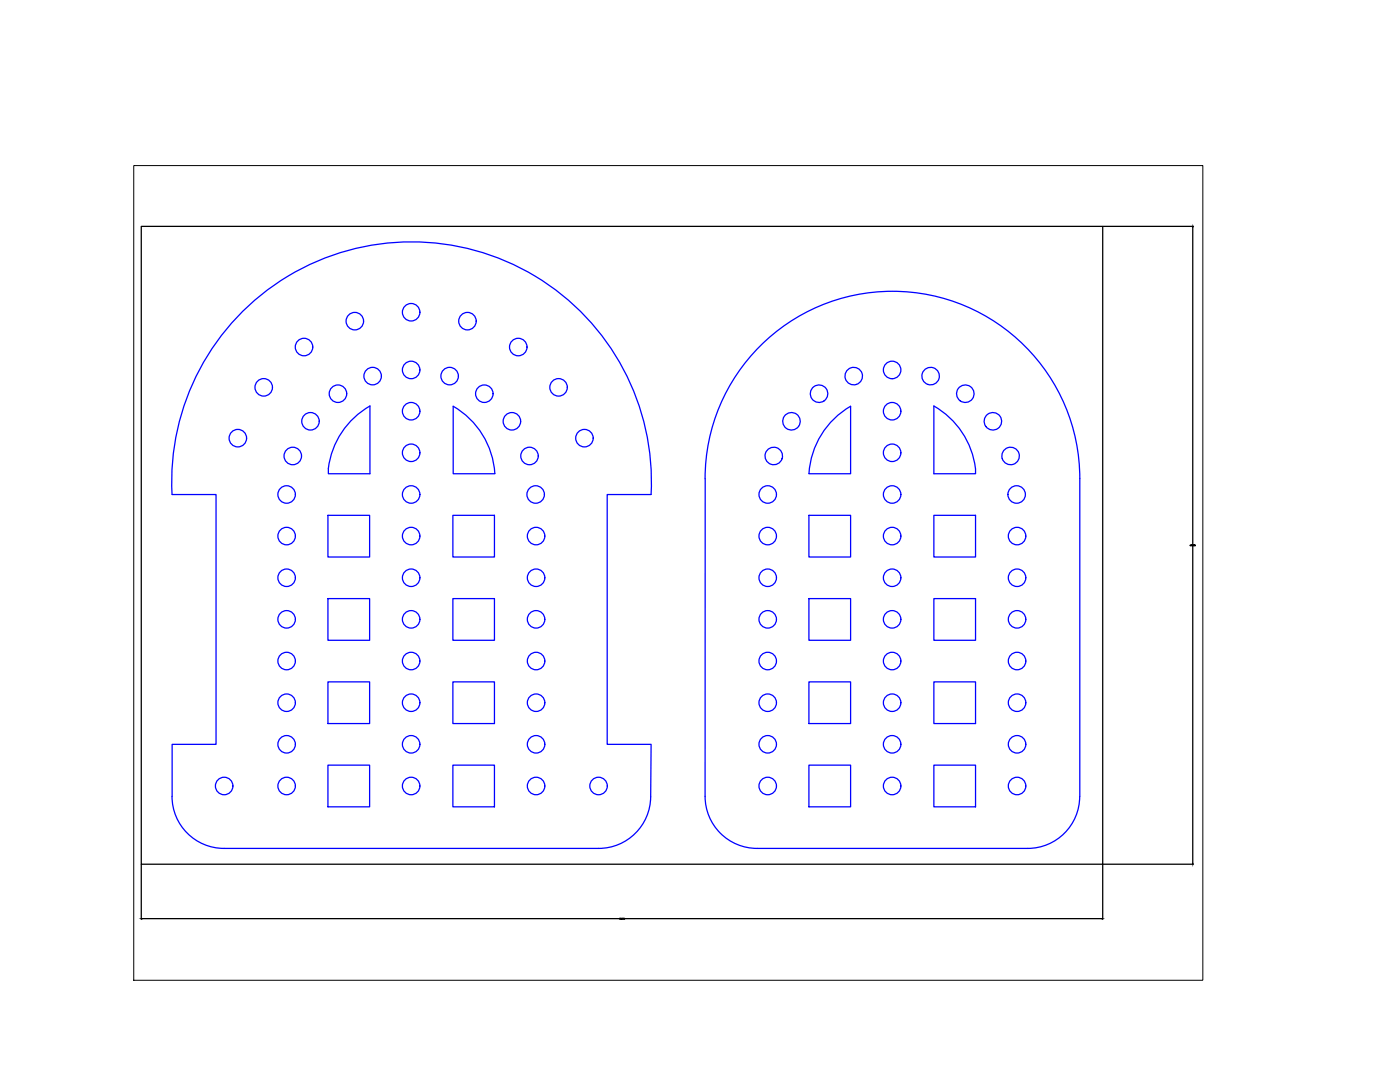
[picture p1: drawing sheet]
<svg xmlns="http://www.w3.org/2000/svg" width="279mm" height="216mm" viewBox="0 0 279 216" stroke-linecap="round" stroke-linejoin="round" font-family="sans-serif">
<!-- layer: body -->
<g fill="none" stroke="#00f" stroke-width=".25">
<path d="M34.3 98.7a47.9 47.9 0 0 1 47.8-50.4 47.9 47.9 0 0 1 47.8 50.4h-8.7v49.8h8.7v10.5a10.4 10.4 0 0 1-10.4 10.3h-74.8a10.4 10.4 0 0 1-10.4-10.4M34.4 98.7h8.7v49.8h-8.7v10.4M70.1 84a16.7 16.7 0 0 1 3.7-3v13.5h-8.3a15.9 15.9 0 0 1 4.6-10.5zM98.8 94.5a16.7 16.7 0 0 0-8.4-13.4v13.4h8.4M140.7 95.5a37.4 37.4 0 0 1 37.4-37.4 37.4 37.4 0 0 1 37.4 37.4v63.4a10.4 10.4 0 0 1-10.4 10.4h-54M140.7 95.5v63.4a10.4 10.4 0 0 0 10.4 10.4M166.7 83.3l2-1.6 1.1-.6v13.4h-8.4a16.8 16.8 0 0 1 5.3-11.2zM186.4 81a16.4 16.4 0 0 1 8.3 13.5h-8.3zM65.4 102.8h8.4v8.3h-8.4zM65.4 119.4h8.4v8.4h-8.4zM90.4 102.8h8.3v8.3h-8.3zM90.4 119.4h8.3v8.4h-8.3z"/>
<path d="M161.4 102.8h8.4v8.3h-8.4zM161.4 119.4h8.4v8.4h-8.4zM186.4 102.8h8.3v8.3h-8.3zM186.4 119.4h8.3v8.4h-8.3zM65.4 136.1h8.4v8.3h-8.4zM90.4 136.1h8.3v8.3h-8.3zM161.4 136.1h8.4v8.3h-8.4zM186.4 136.1h8.3v8.3h-8.3zM65.4 152.7h8.4v8.3h-8.4zM90.4 152.7h8.3v8.3h-8.3zM161.4 152.7h8.4v8.3h-8.4zM186.4 152.7h8.3v8.3h-8.3z"/>
<circle cx="52.6" cy="77.3" r="1.75"/>
<circle cx="60.7" cy="69.2" r="1.75"/>
<circle cx="67.4" cy="78.6" r="1.75"/>
<circle cx="70.8" cy="64.1" r="1.75"/>
<circle cx="74.4" cy="75" r="1.75"/>
<circle cx="82.1" cy="73.8" r="1.75"/>
<circle cx="82.1" cy="62.3" r="1.75"/>
<circle cx="89.7" cy="75" r="1.75"/>
<circle cx="93.3" cy="64.1" r="1.75"/>
<circle cx="96.7" cy="78.6" r="1.75"/>
<circle cx="103.4" cy="69.2" r="1.75"/>
<circle cx="111.5" cy="77.3" r="1.75"/>
<circle cx="163.5" cy="78.6" r="1.75"/>
<circle cx="170.4" cy="75" r="1.75"/>
<circle cx="178" cy="73.8" r="1.75"/>
<circle cx="185.7" cy="75" r="1.75"/>
<circle cx="192.6" cy="78.6" r="1.75"/>
<circle cx="47.5" cy="87.4" r="1.75"/>
<circle cx="57.2" cy="98.7" r="1.75"/>
<circle cx="58.4" cy="91" r="1.75"/>
<circle cx="62" cy="84.1" r="1.75"/>
<circle cx="82.1" cy="90.3" r="1.75"/>
<circle cx="82.1" cy="82.1" r="1.75"/>
<circle cx="82.1" cy="98.7" r="1.75"/>
<circle cx="102.2" cy="84.1" r="1.75"/>
<circle cx="105.7" cy="91" r="1.75"/>
<circle cx="106.9" cy="98.7" r="1.75"/>
<circle cx="116.6" cy="87.4" r="1.75"/>
<circle cx="153.2" cy="98.7" r="1.75"/>
<circle cx="154.4" cy="91" r="1.75"/>
<circle cx="158" cy="84.1" r="1.75"/>
<circle cx="178" cy="98.7" r="1.75"/>
<circle cx="178" cy="90.3" r="1.75"/>
<circle cx="178" cy="82.1" r="1.75"/>
<circle cx="198.2" cy="84.1" r="1.75"/>
<circle cx="201.7" cy="91" r="1.75"/>
<circle cx="202.9" cy="98.7" r="1.75"/>
<circle cx="57.2" cy="107" r="1.75"/>
<circle cx="57.2" cy="115.3" r="1.75"/>
<circle cx="82.1" cy="107" r="1.75"/>
<circle cx="82.1" cy="115.3" r="1.75"/>
<circle cx="107" cy="115.3" r="1.75"/>
<circle cx="107" cy="107" r="1.75"/>
<circle cx="153.2" cy="107" r="1.75"/>
<circle cx="153.2" cy="115.3" r="1.75"/>
<circle cx="178" cy="107" r="1.75"/>
<circle cx="178" cy="115.3" r="1.75"/>
<circle cx="203" cy="115.3" r="1.75"/>
<circle cx="203" cy="107" r="1.75"/>
<circle cx="57.2" cy="131.9" r="1.75"/>
<circle cx="57.2" cy="123.6" r="1.75"/>
<circle cx="82.1" cy="123.6" r="1.75"/>
<circle cx="82.1" cy="131.9" r="1.75"/>
<circle cx="107" cy="131.9" r="1.75"/>
<circle cx="107" cy="123.6" r="1.75"/>
<circle cx="153.2" cy="123.6" r="1.75"/>
<circle cx="153.2" cy="131.9" r="1.75"/>
<circle cx="178" cy="123.6" r="1.75"/>
<circle cx="178" cy="131.9" r="1.75"/>
<circle cx="203" cy="131.9" r="1.75"/>
<circle cx="203" cy="123.6" r="1.75"/>
<circle cx="44.7" cy="156.8" r="1.75"/>
<circle cx="57.2" cy="148.5" r="1.75"/>
<circle cx="57.2" cy="140.2" r="1.75"/>
<circle cx="57.2" cy="156.8" r="1.75"/>
<circle cx="82.1" cy="140.2" r="1.75"/>
<circle cx="82.1" cy="148.5" r="1.75"/>
<circle cx="82.1" cy="156.8" r="1.75"/>
<circle cx="107" cy="140.2" r="1.75"/>
<circle cx="107" cy="148.5" r="1.75"/>
<circle cx="107" cy="156.8" r="1.75"/>
<circle cx="119.5" cy="156.8" r="1.75"/>
<circle cx="153.2" cy="140.2" r="1.75"/>
<circle cx="153.2" cy="156.8" r="1.75"/>
<circle cx="153.2" cy="148.5" r="1.75"/>
<circle cx="178" cy="140.2" r="1.75"/>
<circle cx="178" cy="156.8" r="1.75"/>
<circle cx="178" cy="148.5" r="1.75"/>
<circle cx="203" cy="156.8" r="1.75"/>
<circle cx="203" cy="140.2" r="1.75"/>
<circle cx="203" cy="148.5" r="1.75"/>
</g>
<!-- layer: 0 -->
<g fill="none" stroke="#000" stroke-width=".25">
<path d="M28.2 45.2h191.9v127.2h-191.9zM220.1 45.2h18.1M238 45.3v63.3M237.5 108.8l.1 .1M237.7 108.8v-.1v.2M237.9 108.7v.2l-.1-.1M237.9 108.9h.1M238 109v63.3M238.1 108.7l-.1 .2M238.1 108.8h.1M238.2 108.8l-.1 .1M238.3 108.8h.1"/>
<path d="M238.5 108.8v.1zM28.2 172.5v11M220.1 172.5v11M220.1 172.4h18.1M28.4 183.3h95.1M123.6 183.3l.1 .1M123.8 183.3l.1 .1M123.9 183.3l.1 .1zM124.1 183.4h.1M124.2 183.3l-.1-.1v.2M124.3 183.3h.1l-.1 .1M124.5 183.3v-.1v.2"/>
<path d="M124.6 183.3v.1M124.7 183.3h95.2"/>
</g>
<path d="M238 45.2v.1zM238 172.3v.1zM28.2 183.3h.2zM219.9 183.3h.2z" fill="#000" stroke="#000" stroke-width=".2"/>
<path d="M26.7 33h213.4v162.6h-213.4z" fill="none" stroke="#000" stroke-width=".2"/>
</svg>
